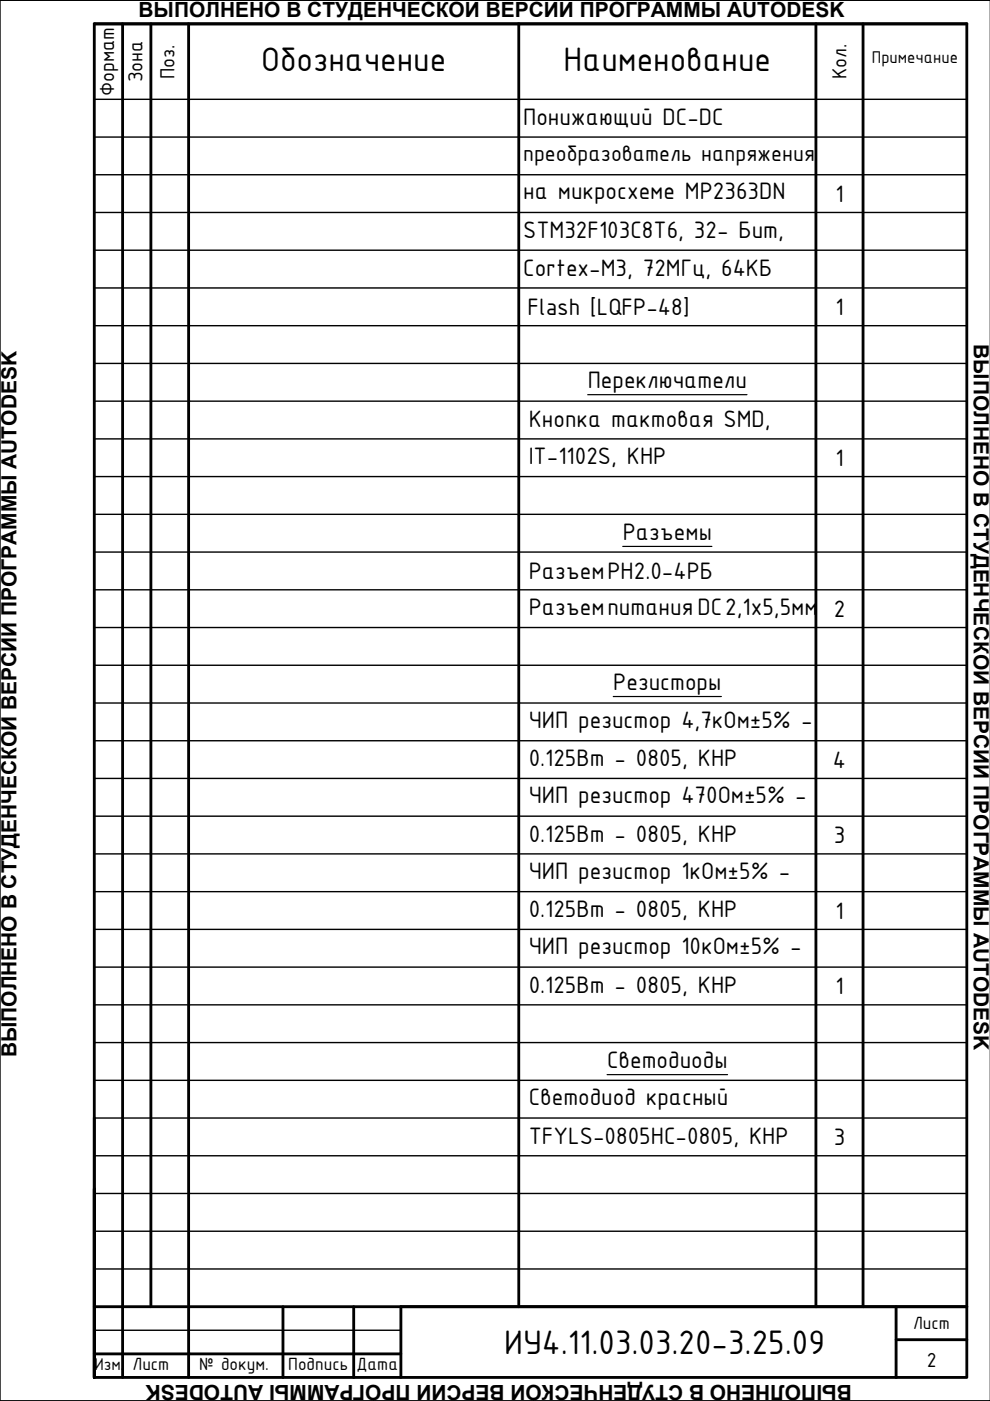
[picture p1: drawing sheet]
<svg xmlns="http://www.w3.org/2000/svg" width="210mm" height="297mm" viewBox="0 0 210 297" stroke-linecap="round" stroke-linejoin="round" font-family="sans-serif">
<defs><g id="words">
<g font-size="7.8">
<text x="55.4" y="15.1">Обозначение</text>
<text x="119.5" y="15.1">Наименование</text>
<text x="106.9" y="287">ИУ4.11.03.03.20-3.25.09</text>
</g>
<g font-size="5.4">
<text x="110.9" y="26.5">Понижающий DC-DC</text>
<text x="110.9" y="42.3">на микросхеме MP2363DN</text>
<text x="177.1" y="42.8">1</text>
<text x="110.9" y="50.5">STM32F103C8T6, 32- Бит,</text>
<text x="110.9" y="58.4">Cortex-M3, 72МГц, 64КБ</text>
<text x="111.8" y="66.8">Flash [LQFP-48]</text>
<text x="177.1" y="66.8">1</text>
<text x="124.6" y="82.3">Переключатели</text>
<text x="112.1" y="90.5">Кнопка тактовая SMD,</text>
<text x="112.1" y="98.5">IT-1102S, КНР</text>
<text x="177.1" y="98.8">1</text>
<text x="132" y="114.5">Разъемы</text>
<text x="112.1" y="122.8">РазъемPH2.0-4PБ</text>
<text x="112.1" y="130.4">Разъемпитания DC2,1х5,5мм</text>
<text x="176.8" y="130.8">2</text>
<text x="130" y="146.3">Резисторы</text>
<text x="112.1" y="154.3">ЧИП резистор 4,7кОм±5% -</text>
<text x="112.1" y="162.5">0.125Вт - 0805, КНР</text>
<text x="176.6" y="162.8">4</text>
<text x="112.1" y="170.3">ЧИП резистор 470Ом±5% -</text>
<text x="112.1" y="178.5">0.125Вт - 0805, КНР</text>
<text x="176.8" y="178.8">3</text>
<text x="112.1" y="186.3">ЧИП резистор 1кОм±5% -</text>
<text x="112.1" y="194.4">0.125Вт - 0805, КНР</text>
<text x="177.1" y="194.8">1</text>
<text x="112.1" y="202.3">ЧИП резистор 10кОм±5% -</text>
<text x="112.1" y="210.4">0.125Вт - 0805, КНР</text>
<text x="177.1" y="210.8">1</text>
<text x="128.7" y="226.4">Светодиоды</text>
<text x="112.1" y="234.3">Светодиод красный</text>
<text x="112.1" y="242.5">TFYLS-0805HC-0805, КНР</text>
<text x="176.8" y="242.8">3</text>
</g>
<text font-size="5.1" x="110.9" y="34.2">преобразователь напряжения</text>
<g font-size="4.7">
<text x="30.2" y="17.5" transform="rotate(-90 30.2 17.5)">Зона</text>
<text x="37" y="16.7" transform="rotate(-90 37 16.7)">Поз.</text>
<text x="179.5" y="16.8" transform="rotate(-90 179.5 16.8)">Кол.</text>
<text x="24.2" y="20.4" transform="rotate(-90 24.2 20.4)">Формат</text>
<text x="196.5" y="289.9">2</text>
</g>
<g font-size="4.4">
<text x="29.4" y="3.5">ВЫПОЛНЕНО В СТУДЕНЧЕСКОЙ ВЕРСИИ ПРОГРАММЫ AUTODESK</text>
<text x="206.5" y="72.9" transform="rotate(90 206.5 72.9)">ВЫПОЛНЕНО В СТУДЕНЧЕСКОЙ ВЕРСИИ ПРОГРАММЫ AUTODESK</text>
<text x="3.5" y="224.2" transform="rotate(-90 3.5 224.2)">ВЫПОЛНЕНО В СТУДЕНЧЕСКОЙ ВЕРСИИ ПРОГРАММЫ AUTODESK</text>
<text x="180.6" y="293.6" transform="rotate(-180 180.6 293.6)">ВЫПОЛНЕНО В СТУДЕНЧЕСКОЙ ВЕРСИИ ПРОГРАММЫ AUTODESK</text>
</g>
<g font-size="4">
<text x="193.6" y="281.8">Лист</text>
<text x="28.1" y="290.4">Лист</text>
<text x="42.2" y="290.5">№ докум.</text>
<text x="61.1" y="290.4">Подпись</text>
<text x="75.6" y="290.4">Дата</text>
</g>
<g font-size="3.9">
<text x="184.9" y="13.4">Примечание</text>
<text x="20" y="290.4">Изм.</text>
</g>
</g></defs>
<g fill="none" stroke="#000" stroke-width=".3">
<path d="M20 5.1v246.9M210 .1h-210v296.9h210M20 21.1h185M20 29.1h185M20 37h185M20 45h185M20 53.1h185M20 61.1h185M20 69.1h185M20 77.1h185M20 85.1h185M20 93.1h185"/>
<path d="M20 101h185M20 109h185M20 117h185M20 125h185M20 133.1h185M20 141.1h185M20 149.1h185M20 157.1h185M20 165h185M20 173h185M20 181h185M20 189h185"/>
<path d="M20 197h185M20 205h185M20 213h185M20 237h185M20 229.1h185M20 221.1h185M20 245h185M20 253h185M20 277h65M20 261h185M20 269h185M20 282h65"/>
</g>
<g fill="none" stroke="#000" stroke-width=".6">
<path d="M20 5.1h185v286.9h-185zM26 5.1v286.9M32 5.1v271.9M40 5.1v286.9M110 5.1v271.9M173 5.1v271.9M183 5.1v271.9M20 237v55v-40M20 277h185M60 277v15M75 277v15M85 277v15"/>
<path d="M190 277v15M20 287h65M190 284h15"/>
</g>
<path d="M124.6 83.7h33.8M132 115.9h18.9M130 147.7h23M128.7 227.8h25.6" fill="none" stroke="#000" stroke-width=".25"/>
<use href="#words"/>
</svg>
